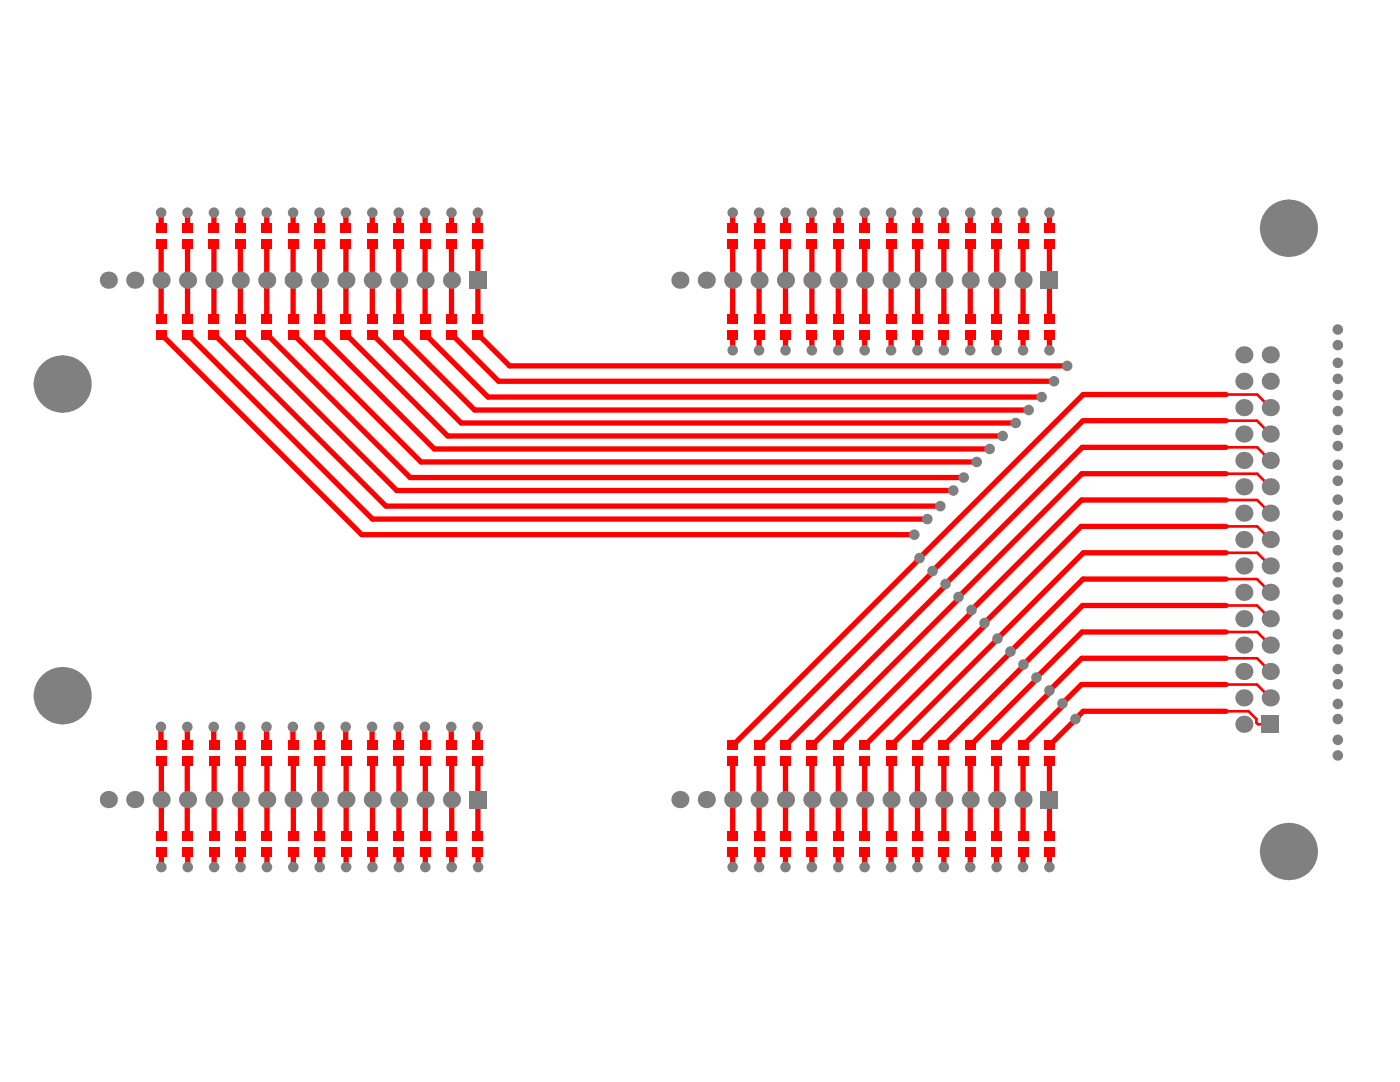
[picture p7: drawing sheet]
<svg xmlns="http://www.w3.org/2000/svg" width="279mm" height="216mm" viewBox="0 0 279 216" stroke-linecap="round" stroke-linejoin="round" font-family="sans-serif">
<g fill="none" stroke="#f00" stroke-width="1.1">
<path d="M32.2 42.4v3.1M37.4 42.4v3.1M42.7 42.4v3.1M48 42.4v3.1M53.2 42.4v3.1M58.5 42.4v3.1M63.8 42.4v3.1M69 42.4v3.1M74.3 42.4v3.1M79.6 42.4v3.1M84.8 42.4v3.1M90.1 42.4v3.1"/>
<path d="M95.4 42.4v3.1M146.2 42.4v3.1M151.5 42.4v3.1M156.8 42.4v3.1M162 42.4v3.1M167.3 42.4v3.1M172.6 42.4v3.1M177.8 42.4v3.1M183.1 42.4v3.1M188.4 42.4v3.1M193.6 42.4v3.1M198.9 42.4v3.1"/>
<path d="M204.2 42.4v3.1M209.4 42.4v3.1M32.2 66.8l40 39.9h110.3M37.4 66.8l36.9 36.8h110.8M42.7 66.8l34.3 34.2h110.7M48 66.8l31.2 31.1h111.1M53.2 66.8l28.7 28.5h110.4M58.5 66.8l25.5 25.4h110.9M63.8 66.8l22.9 22.8h110.8M69 66.8l20.4 20.2h110.7M74.3 66.8l17.7 17.6h110.7M79.6 66.8l15.1 15h110.6"/>
<path d="M84.8 66.8l12.6 12.4h110.5M90.1 66.8l9.4 9.3h110.9M95.4 66.8l6.3 6.2h111.3M146.2 66.8v3.1M151.5 66.8v3.1M156.8 66.8v3.1M162 66.8v3.1M167.3 66.8v3.1M172.6 66.8v3.1M177.8 66.8v3.1M183.1 66.8v3.1M188.4 66.8v3.1"/>
<path d="M193.6 66.8v3.1M198.9 66.8v3.1M204.2 66.8v3.1M244.7 78.7h-28.5l-70 70M244.7 89.3h-28.7l-27.5 27.4v.3l-31.7 31.7M244.7 94.5h-28.8l-24.8 24.8v.4l-29.1 29M244.7 99.8h-28.9l-22.1 22.1v.5l-26.4 26.3M244.7 83.9h-28.6l-30 30v.3l-34.6 34.5M244.7 105h-28.9l-19.5 19.5v.6l-23.6 23.6M244.7 110.3h-28.5l-38.4 38.4M244.7 115.5h-28.6l-32.9 33.2M244.7 120.8h-28.7l-11.9 12v.3l-15.7 15.6"/>
<path d="M244.7 126.1h-28.8l-9.3 9.3v.4l-13 12.9M244.7 131.4h-28.8l-6.7 6.6v.4l-10.3 10.3M244.7 136.6h-28.9l-4 4v.5l-7.6 7.6M32.1 145v3.1M37.4 145v3.1M42.7 145v3.1M47.9 145v3.1M53.2 145v3.1M58.5 145v3.1M63.7 145v3.1M69 145v3.1M74.3 145v3.1"/>
<path d="M79.5 145v3.1M84.8 145v3.1M90.1 145v3.1M95.3 145v3.1M244.7 141.9h-28.5l-6.8 6.8M32.2 169.9v3.1M37.5 169.9v3.1M42.7 169.9v3.1M48 169.9v3.1M53.3 169.9v3.1M58.5 169.9v3.1M63.8 169.9v3.1"/>
<path d="M69.1 169.9v3.1M74.3 169.9v3.1M79.6 169.9v3.1M84.9 169.9v3.1M90.1 169.9v3.1M95.4 169.9v3.1M146.2 169.9v3.1M151.5 169.9v3.1M156.8 169.9v3.1M162 169.9v3.1M167.3 169.9v3.1M172.6 169.9v3.1"/>
<path d="M177.8 169.9v3.1M183.1 169.9v3.1M188.4 169.9v3.1M193.6 169.9v3.1M198.9 169.9v3.1M204.2 169.9v3.1M209.4 169.9v3.1"/>
</g>
<path d="M244.7 141.9h4.5l1.5 1.6v.7l.4 .3h2.4" fill="none" stroke="#f00" stroke-width=".53"/>
<g fill="#f00">
<circle cx="146.2" cy="66.8" r=".26"/>
<circle cx="151.5" cy="66.8" r=".26"/>
<circle cx="156.8" cy="66.8" r=".26"/>
<circle cx="162" cy="66.8" r=".26"/>
<circle cx="167.3" cy="66.8" r=".26"/>
<circle cx="172.6" cy="66.8" r=".26"/>
<circle cx="177.8" cy="66.8" r=".26"/>
<circle cx="183.1" cy="66.8" r=".26"/>
<circle cx="188.4" cy="66.8" r=".26"/>
<circle cx="193.6" cy="66.8" r=".26"/>
<circle cx="198.9" cy="66.8" r=".26"/>
<circle cx="204.2" cy="66.8" r=".26"/>
</g>
<path d="M209.4 66.8v3.1" fill="none" stroke="#f00" stroke-width="1.1"/>
<circle cx="209.4" cy="66.8" r=".26" fill="#f00"/>
<path d="M244.7 78.7h6.2l2.6 2.6M244.7 99.8h6.2l2.6 2.6M244.7 94.5h6.2l2.6 2.6M244.7 89.3h6.2l2.6 2.6M244.7 83.9h6.1l2.7 2.7M244.7 115.5h6.2l2.6 2.7M244.7 110.3h6.2l2.6 2.6M244.7 105h6.2l2.6 2.7M244.7 136.6h6.1l2.7 2.7M244.7 131.4h6.2l2.6 2.6M244.7 126.1h6.2l2.6 2.6M244.7 120.8h6.2l2.6 2.7" fill="none" stroke="#f00" stroke-width=".53"/>
<g fill="none" stroke="#f00" stroke-width="1.1">
<path d="M32.2 48.7v15M37.4 48.7v15M42.7 48.7v15M48 48.7v15M53.2 48.7v15M58.5 48.7v15M63.8 48.7v15M69 48.7v15M74.3 48.7v15M79.6 48.7v15M84.8 48.7v15M90.1 48.7v15"/>
<path d="M95.4 48.7v15M146.2 48.7v15M151.5 48.7v15M156.8 48.7v15M162 48.7v15M167.3 48.7v15M172.6 48.7v15M177.8 48.7v15M183.1 48.7v15M188.4 48.7v15M193.6 48.7v15M198.9 48.7v15"/>
<path d="M204.2 48.7v15M209.4 48.7v15M32.2 151.8v15M37.4 151.8v15M42.7 151.8v15M48 151.8v15M53.3 151.8v15M58.5 151.8v15M63.8 151.8v15M69.1 151.8v15M74.3 151.8v15M79.6 151.8v15"/>
<path d="M84.9 151.8v15M90.1 151.8v15M146.2 151.8v15M151.5 151.8v15M156.8 151.8v15M162 151.8v15M167.3 151.8v15M172.6 148.7h.1M172.6 151.8v15M177.8 151.8v15M183.1 148.7h.1M183.1 151.8v15"/>
<path d="M188.4 151.8v15M193.6 151.8v15M198.9 151.8v15M204.2 151.8v15M209.4 151.8v15"/>
</g>
<circle cx="95.4" cy="159.5" r=".53" fill="#f00"/>
<path d="M95.4 151.8v15" fill="none" stroke="#f00" stroke-width="1.1"/>
<g fill="#808080">
<circle cx="12.4" cy="143.5" r="1.05"/>
<circle cx="17.1" cy="138.8" r="1.05"/>
<circle cx="7.7" cy="138.8" r="1.05"/>
<circle cx="12.4" cy="134.2" r="1.05"/>
<circle cx="15.5" cy="135.7" r="1.05"/>
<circle cx="9.3" cy="135.7" r="1.05"/>
<circle cx="15.5" cy="141.9" r="1.05"/>
<circle cx="9.3" cy="141.9" r="1.05"/>
<circle cx="12.4" cy="81.3" r="1.05"/>
<circle cx="17.1" cy="76.6" r="1.05"/>
<circle cx="7.7" cy="76.6" r="1.05"/>
<circle cx="12.4" cy="72" r="1.05"/>
<circle cx="15.5" cy="73.5" r="1.05"/>
<circle cx="9.3" cy="73.5" r="1.05"/>
<circle cx="15.5" cy="79.7" r="1.05"/>
<circle cx="9.3" cy="79.7" r="1.05"/>
<circle cx="257.1" cy="174.6" r="1.05"/>
<circle cx="261.8" cy="169.9" r="1.05"/>
<circle cx="252.5" cy="169.9" r="1.05"/>
<circle cx="257.1" cy="165.2" r="1.05"/>
<circle cx="260.3" cy="166.8" r="1.05"/>
<circle cx="254" cy="166.8" r="1.05"/>
<circle cx="260.3" cy="173" r="1.05"/>
<circle cx="254" cy="173" r="1.05"/>
<circle cx="254" cy="48.7" r="1.05"/>
<circle cx="260.3" cy="48.7" r="1.05"/>
<circle cx="254" cy="42.4" r="1.05"/>
<circle cx="260.3" cy="42.4" r="1.05"/>
<circle cx="257.1" cy="40.9" r="1.05"/>
<circle cx="252.5" cy="45.5" r="1.05"/>
<circle cx="261.8" cy="45.5" r="1.05"/>
<circle cx="257.1" cy="50.2" r="1.05"/>
<circle cx="267" cy="150.7" r="1.05"/>
<circle cx="267" cy="147.6" r="1.05"/>
<circle cx="267" cy="143.5" r="1.05"/>
<circle cx="267" cy="140.5" r="1.05"/>
<circle cx="267" cy="136.5" r="1.05"/>
<circle cx="267" cy="133.5" r="1.05"/>
<circle cx="267" cy="129.6" r="1.05"/>
<circle cx="267" cy="126.6" r="1.05"/>
<circle cx="267" cy="122.6" r="1.05"/>
<circle cx="267" cy="119.6" r="1.05"/>
<circle cx="267" cy="116.2" r="1.05"/>
<circle cx="267" cy="113.2" r="1.05"/>
<circle cx="267" cy="109.8" r="1.05"/>
<circle cx="267" cy="106.7" r="1.05"/>
<circle cx="267" cy="102.9" r="1.05"/>
<circle cx="267" cy="99.7" r="1.05"/>
<circle cx="267" cy="95.9" r="1.05"/>
<circle cx="267" cy="92.7" r="1.05"/>
<circle cx="267" cy="89" r="1.05"/>
<circle cx="267" cy="85.8" r="1.05"/>
<circle cx="267" cy="82" r="1.05"/>
<circle cx="267" cy="78.8" r="1.05"/>
<circle cx="267" cy="75.6" r="1.05"/>
<circle cx="267" cy="72.4" r="1.05"/>
<circle cx="267" cy="68.9" r="1.05"/>
<circle cx="267" cy="65.8" r="1.05"/>
<circle cx="213" cy="73" r="1.05"/>
<circle cx="37.5" cy="173" r="1.05"/>
<circle cx="42.7" cy="173" r="1.05"/>
<circle cx="48" cy="173" r="1.05"/>
<circle cx="58.5" cy="173" r="1.05"/>
<circle cx="63.8" cy="173" r="1.05"/>
<circle cx="69.1" cy="173" r="1.05"/>
<circle cx="74.3" cy="173" r="1.05"/>
<circle cx="79.6" cy="173" r="1.05"/>
<circle cx="84.9" cy="173" r="1.05"/>
<circle cx="90.1" cy="173" r="1.05"/>
<circle cx="53.3" cy="173" r="1.05"/>
<circle cx="151.5" cy="173" r="1.05"/>
<circle cx="156.8" cy="173" r="1.05"/>
<circle cx="162" cy="173" r="1.05"/>
<circle cx="167.3" cy="173" r="1.05"/>
<circle cx="172.6" cy="173" r="1.05"/>
<circle cx="177.8" cy="173" r="1.05"/>
<circle cx="183.1" cy="173" r="1.05"/>
<circle cx="188.4" cy="173" r="1.05"/>
<circle cx="193.6" cy="173" r="1.05"/>
<circle cx="198.9" cy="173" r="1.05"/>
<circle cx="204.2" cy="173" r="1.05"/>
<circle cx="204.2" cy="42.4" r="1.05"/>
<circle cx="198.9" cy="42.4" r="1.05"/>
<circle cx="193.6" cy="42.4" r="1.05"/>
<circle cx="188.4" cy="42.4" r="1.05"/>
<circle cx="183.1" cy="42.4" r="1.05"/>
<circle cx="177.8" cy="42.4" r="1.05"/>
<circle cx="172.6" cy="42.4" r="1.05"/>
<circle cx="167.3" cy="42.4" r="1.05"/>
<circle cx="162" cy="42.4" r="1.05"/>
<circle cx="156.8" cy="42.4" r="1.05"/>
<circle cx="151.5" cy="42.4" r="1.05"/>
<circle cx="90.1" cy="42.4" r="1.05"/>
<circle cx="84.8" cy="42.4" r="1.05"/>
<circle cx="79.6" cy="42.4" r="1.05"/>
<circle cx="74.3" cy="42.4" r="1.05"/>
<circle cx="69" cy="42.4" r="1.05"/>
<circle cx="63.8" cy="42.4" r="1.05"/>
<circle cx="58.5" cy="42.4" r="1.05"/>
<circle cx="53.2" cy="42.4" r="1.05"/>
<circle cx="48" cy="42.4" r="1.05"/>
<circle cx="42.7" cy="42.4" r="1.05"/>
<circle cx="37.4" cy="42.4" r="1.05"/>
<circle cx="32.2" cy="42.4" r="1.05"/>
<circle cx="95.4" cy="42.4" r="1.05"/>
<circle cx="146.2" cy="42.4" r="1.05"/>
<circle cx="209.4" cy="42.4" r="1.05"/>
<circle cx="146.2" cy="173" r="1.05"/>
<circle cx="209.4" cy="173" r="1.05"/>
<circle cx="32.2" cy="173" r="1.05"/>
<circle cx="95.4" cy="173" r="1.05"/>
<circle cx="182.5" cy="106.7" r="1.05"/>
<circle cx="185.1" cy="103.6" r="1.05"/>
<circle cx="187.7" cy="101" r="1.05"/>
<circle cx="190.3" cy="97.9" r="1.05"/>
<circle cx="192.3" cy="95.3" r="1.05"/>
<circle cx="194.9" cy="92.2" r="1.05"/>
<circle cx="197.5" cy="89.6" r="1.05"/>
<circle cx="200.1" cy="87" r="1.05"/>
<circle cx="202.7" cy="84.4" r="1.05"/>
<circle cx="205.3" cy="81.8" r="1.05"/>
<circle cx="207.9" cy="79.2" r="1.05"/>
<circle cx="210.4" cy="76.1" r="1.05"/>
<circle cx="53.2" cy="145" r="1.05"/>
<circle cx="47.9" cy="145" r="1.05"/>
<circle cx="212" cy="140.4" r="1.05"/>
<circle cx="214.6" cy="143.5" r="1.05"/>
<circle cx="209.4" cy="137.8" r="1.05"/>
<circle cx="206.8" cy="135.2" r="1.05"/>
<circle cx="204.3" cy="132.6" r="1.05"/>
<circle cx="201.7" cy="130" r="1.05"/>
<circle cx="199.1" cy="127.4" r="1.05"/>
<circle cx="196.5" cy="124.3" r="1.05"/>
<circle cx="193.9" cy="121.7" r="1.05"/>
<circle cx="191.3" cy="119.1" r="1.05"/>
<circle cx="188.7" cy="116.5" r="1.05"/>
<circle cx="186.1" cy="113.9" r="1.05"/>
<circle cx="183.5" cy="111.4" r="1.05"/>
<circle cx="32.1" cy="145" r="1.05"/>
<circle cx="74.3" cy="145" r="1.05"/>
<circle cx="95.3" cy="145" r="1.05"/>
<circle cx="90.1" cy="145" r="1.05"/>
<circle cx="63.7" cy="145" r="1.05"/>
<circle cx="58.5" cy="145" r="1.05"/>
<circle cx="37.4" cy="145" r="1.05"/>
<circle cx="84.8" cy="145" r="1.05"/>
<circle cx="79.5" cy="145" r="1.05"/>
<circle cx="42.7" cy="145" r="1.05"/>
<circle cx="69" cy="145" r="1.05"/>
<circle cx="172.6" cy="69.9" r="1.05"/>
<circle cx="198.9" cy="69.9" r="1.05"/>
<circle cx="162" cy="69.9" r="1.05"/>
<circle cx="156.8" cy="69.9" r="1.05"/>
<circle cx="188.4" cy="69.9" r="1.05"/>
<circle cx="204.2" cy="69.9" r="1.05"/>
<circle cx="193.6" cy="69.9" r="1.05"/>
<circle cx="183.1" cy="69.9" r="1.05"/>
<circle cx="177.8" cy="69.9" r="1.05"/>
<circle cx="151.5" cy="69.9" r="1.05"/>
<circle cx="146.2" cy="69.9" r="1.05"/>
<circle cx="167.3" cy="69.9" r="1.05"/>
<circle cx="209.4" cy="69.9" r="1.05"/>
<circle cx="69" cy="159.5" r="1.71"/>
<circle cx="53.2" cy="159.5" r="1.71"/>
<circle cx="32.2" cy="159.5" r="1.71"/>
<circle cx="12.4" cy="138.8" r="5.7"/>
<circle cx="21.6" cy="159.5" r="1.71"/>
<circle cx="26.9" cy="159.5" r="1.71"/>
<circle cx="37.4" cy="159.5" r="1.71"/>
<circle cx="42.7" cy="159.5" r="1.71"/>
<circle cx="48" cy="159.5" r="1.71"/>
<circle cx="58.5" cy="159.5" r="1.71"/>
<circle cx="63.8" cy="159.5" r="1.71"/>
<circle cx="74.3" cy="159.5" r="1.71"/>
<circle cx="79.6" cy="159.5" r="1.71"/>
<circle cx="84.8" cy="159.5" r="1.71"/>
<circle cx="90.1" cy="159.5" r="1.71"/>
<circle cx="135.7" cy="159.5" r="1.71"/>
<circle cx="141" cy="159.5" r="1.71"/>
<circle cx="146.2" cy="159.5" r="1.71"/>
<circle cx="151.5" cy="159.5" r="1.71"/>
<circle cx="156.8" cy="159.5" r="1.71"/>
<circle cx="162" cy="159.5" r="1.71"/>
<circle cx="167.3" cy="159.5" r="1.71"/>
<circle cx="172.6" cy="159.5" r="1.71"/>
<circle cx="177.8" cy="159.5" r="1.71"/>
<circle cx="183.1" cy="159.5" r="1.71"/>
<circle cx="188.4" cy="159.5" r="1.71"/>
<circle cx="193.6" cy="159.5" r="1.71"/>
<circle cx="198.9" cy="159.5" r="1.71"/>
<circle cx="204.2" cy="159.5" r="1.71"/>
<circle cx="248.2" cy="139.3" r="1.71"/>
<circle cx="248.2" cy="144.5" r="1.71"/>
<circle cx="248.2" cy="134" r="1.71"/>
<circle cx="248.2" cy="128.7" r="1.71"/>
<circle cx="248.2" cy="123.5" r="1.71"/>
<circle cx="248.2" cy="118.2" r="1.71"/>
<circle cx="12.4" cy="76.6" r="5.7"/>
<circle cx="74.3" cy="55.9" r="1.71"/>
<circle cx="69" cy="55.9" r="1.71"/>
<circle cx="58.5" cy="55.9" r="1.71"/>
<circle cx="21.6" cy="55.9" r="1.71"/>
<circle cx="26.9" cy="55.9" r="1.71"/>
<circle cx="32.2" cy="55.9" r="1.71"/>
<circle cx="37.4" cy="55.9" r="1.71"/>
<circle cx="42.7" cy="55.9" r="1.71"/>
<circle cx="48" cy="55.9" r="1.71"/>
<circle cx="53.2" cy="55.9" r="1.71"/>
<circle cx="63.8" cy="55.9" r="1.71"/>
<circle cx="79.6" cy="55.9" r="1.71"/>
<circle cx="84.8" cy="55.9" r="1.71"/>
<circle cx="90.1" cy="55.9" r="1.71"/>
<circle cx="135.7" cy="55.9" r="1.71"/>
<circle cx="141" cy="55.9" r="1.71"/>
<circle cx="146.2" cy="55.9" r="1.71"/>
<circle cx="248.2" cy="91.9" r="1.71"/>
<circle cx="248.2" cy="81.3" r="1.71"/>
<circle cx="248.2" cy="76.1" r="1.71"/>
<circle cx="248.2" cy="102.4" r="1.71"/>
<circle cx="248.2" cy="70.8" r="1.71"/>
<circle cx="248.2" cy="97.1" r="1.71"/>
<circle cx="248.2" cy="112.9" r="1.71"/>
<circle cx="248.2" cy="107.7" r="1.71"/>
<circle cx="151.5" cy="55.9" r="1.71"/>
<circle cx="156.8" cy="55.9" r="1.71"/>
<circle cx="162" cy="55.9" r="1.71"/>
<circle cx="167.3" cy="55.9" r="1.71"/>
<circle cx="172.6" cy="55.9" r="1.71"/>
<circle cx="177.8" cy="55.9" r="1.71"/>
<circle cx="183.1" cy="55.9" r="1.71"/>
<circle cx="188.4" cy="55.9" r="1.71"/>
<circle cx="193.6" cy="55.9" r="1.71"/>
<circle cx="198.9" cy="55.9" r="1.71"/>
<circle cx="204.2" cy="55.9" r="1.71"/>
<circle cx="253.5" cy="112.9" r="1.71"/>
<circle cx="253.5" cy="128.7" r="1.71"/>
<circle cx="253.5" cy="123.5" r="1.71"/>
<circle cx="253.5" cy="118.2" r="1.71"/>
<circle cx="253.5" cy="134" r="1.71"/>
<circle cx="253.5" cy="139.3" r="1.71"/>
<circle cx="257.1" cy="169.9" r="5.7"/>
<circle cx="248.2" cy="86.6" r="1.71"/>
<circle cx="253.5" cy="107.7" r="1.71"/>
<circle cx="253.5" cy="86.6" r="1.71"/>
<circle cx="253.5" cy="91.9" r="1.71"/>
<circle cx="253.5" cy="70.8" r="1.71"/>
<circle cx="253.5" cy="76.1" r="1.71"/>
<circle cx="253.5" cy="81.3" r="1.71"/>
<circle cx="253.5" cy="97.1" r="1.71"/>
<circle cx="253.5" cy="102.4" r="1.71"/>
<circle cx="257.1" cy="45.5" r="5.7"/>
</g>
<g fill="#808080">
<path d="M93.7 157.8h3.4v3.5h-3.4z" fill-rule="evenodd"/>
<path d="M207.7 157.8h3.5v3.5h-3.5z" fill-rule="evenodd"/>
<path d="M93.7 54.2h3.4v3.4h-3.4z" fill-rule="evenodd"/>
<path d="M207.7 54.2h3.5v3.4h-3.5z" fill-rule="evenodd"/>
<path d="M251.8 142.8h3.4v3.4h-3.4z" fill-rule="evenodd"/>
</g>
<g fill="#f00">
<path d="M145.2 47.7h2.1v1.9h-2.1z" fill-rule="evenodd"/>
<path d="M145.2 44.6h2.1v1.9h-2.1z" fill-rule="evenodd"/>
<path d="M145.2 65.9h2.1v1.8h-2.1z" fill-rule="evenodd"/>
<path d="M145.2 62.7h2.1v1.9h-2.1z" fill-rule="evenodd"/>
<path d="M166.3 47.7h2v1.9h-2z" fill-rule="evenodd"/>
<path d="M166.3 44.6h2v1.9h-2z" fill-rule="evenodd"/>
<path d="M166.3 65.9h2v1.8h-2z" fill-rule="evenodd"/>
<path d="M166.3 62.7h2v1.9h-2z" fill-rule="evenodd"/>
<path d="M31.1 65.9h2.1v1.8h-2.1z" fill-rule="evenodd"/>
<path d="M31.1 62.7h2.1v1.9h-2.1z" fill-rule="evenodd"/>
<path d="M31.1 47.7h2.1v1.9h-2.1z" fill-rule="evenodd"/>
<path d="M31.1 44.6h2.1v1.9h-2.1z" fill-rule="evenodd"/>
<path d="M36.4 65.9h2.1v1.8h-2.1z" fill-rule="evenodd"/>
<path d="M36.4 62.7h2.1v1.9h-2.1z" fill-rule="evenodd"/>
<path d="M36.4 47.7h2.1v1.9h-2.1z" fill-rule="evenodd"/>
<path d="M36.4 44.6h2.1v1.9h-2.1z" fill-rule="evenodd"/>
<path d="M41.7 65.9h2v1.8h-2z" fill-rule="evenodd"/>
<path d="M41.7 62.7h2v1.9h-2z" fill-rule="evenodd"/>
<path d="M41.7 47.7h2v1.9h-2z" fill-rule="evenodd"/>
<path d="M41.7 44.6h2v1.9h-2z" fill-rule="evenodd"/>
<path d="M46.9 65.9h2.1v1.8h-2.1z" fill-rule="evenodd"/>
<path d="M46.9 62.7h2.1v1.9h-2.1z" fill-rule="evenodd"/>
<path d="M46.9 47.7h2.1v1.9h-2.1z" fill-rule="evenodd"/>
<path d="M46.9 44.6h2.1v1.9h-2.1z" fill-rule="evenodd"/>
<path d="M52.2 65.9h2.1v1.8h-2.1z" fill-rule="evenodd"/>
<path d="M52.2 62.7h2.1v1.9h-2.1z" fill-rule="evenodd"/>
<path d="M52.2 47.7h2.1v1.9h-2.1z" fill-rule="evenodd"/>
<path d="M52.2 44.6h2.1v1.9h-2.1z" fill-rule="evenodd"/>
<path d="M57.5 47.7h2v1.9h-2z" fill-rule="evenodd"/>
<path d="M57.5 44.6h2v1.9h-2z" fill-rule="evenodd"/>
<path d="M57.5 65.9h2v1.8h-2z" fill-rule="evenodd"/>
<path d="M57.5 62.7h2v1.9h-2z" fill-rule="evenodd"/>
<path d="M62.7 65.9h2.1v1.8h-2.1z" fill-rule="evenodd"/>
<path d="M62.7 62.7h2.1v1.9h-2.1z" fill-rule="evenodd"/>
<path d="M62.7 47.7h2.1v1.9h-2.1z" fill-rule="evenodd"/>
<path d="M62.7 44.6h2.1v1.9h-2.1z" fill-rule="evenodd"/>
<path d="M68 47.7h2.1v1.9h-2.1z" fill-rule="evenodd"/>
<path d="M68 44.6h2.1v1.9h-2.1z" fill-rule="evenodd"/>
<path d="M68 65.9h2.1v1.8h-2.1z" fill-rule="evenodd"/>
<path d="M68 62.7h2.1v1.9h-2.1z" fill-rule="evenodd"/>
<path d="M73.3 47.7h2v1.9h-2z" fill-rule="evenodd"/>
<path d="M73.3 44.6h2v1.9h-2z" fill-rule="evenodd"/>
<path d="M73.3 65.9h2v1.8h-2z" fill-rule="evenodd"/>
<path d="M73.3 62.7h2v1.9h-2z" fill-rule="evenodd"/>
<path d="M78.5 47.7h2.1v1.9h-2.1z" fill-rule="evenodd"/>
<path d="M78.5 44.6h2.1v1.9h-2.1z" fill-rule="evenodd"/>
<path d="M78.5 65.9h2.1v1.8h-2.1z" fill-rule="evenodd"/>
<path d="M78.5 62.7h2.1v1.9h-2.1z" fill-rule="evenodd"/>
<path d="M83.8 47.7h2.1v1.9h-2.1z" fill-rule="evenodd"/>
<path d="M83.8 44.6h2.1v1.9h-2.1z" fill-rule="evenodd"/>
<path d="M83.8 65.9h2.1v1.8h-2.1z" fill-rule="evenodd"/>
<path d="M83.8 62.7h2.1v1.9h-2.1z" fill-rule="evenodd"/>
<path d="M89.1 47.7h2v1.9h-2z" fill-rule="evenodd"/>
<path d="M89.1 44.6h2v1.9h-2z" fill-rule="evenodd"/>
<path d="M94.3 65.9h2.1v1.8h-2.1z" fill-rule="evenodd"/>
<path d="M94.3 62.7h2.1v1.9h-2.1z" fill-rule="evenodd"/>
<path d="M94.3 47.7h2.1v1.9h-2.1z" fill-rule="evenodd"/>
<path d="M94.3 44.6h2.1v1.9h-2.1z" fill-rule="evenodd"/>
<path d="M89.1 65.9h2v1.8h-2z" fill-rule="evenodd"/>
<path d="M89.1 62.7h2v1.9h-2z" fill-rule="evenodd"/>
<path d="M208.4 165.9h2.1v1.8h-2.1z" fill-rule="evenodd"/>
<path d="M208.4 169h2.1v1.8h-2.1z" fill-rule="evenodd"/>
<path d="M89.1 165.9h2.1v1.8h-2.1z" fill-rule="evenodd"/>
<path d="M89.1 169h2.1v1.8h-2.1z" fill-rule="evenodd"/>
<path d="M89.1 147.7h2.1v1.9h-2.1z" fill-rule="evenodd"/>
<path d="M89.1 150.8h2.1v1.9h-2.1z" fill-rule="evenodd"/>
<path d="M83.8 165.9h2.1v1.8h-2.1z" fill-rule="evenodd"/>
<path d="M83.8 169h2.1v1.8h-2.1z" fill-rule="evenodd"/>
<path d="M83.8 147.7h2.1v1.9h-2.1z" fill-rule="evenodd"/>
<path d="M83.8 150.8h2.1v1.9h-2.1z" fill-rule="evenodd"/>
<path d="M78.6 165.9h2.1v1.8h-2.1z" fill-rule="evenodd"/>
<path d="M78.6 169h2.1v1.8h-2.1z" fill-rule="evenodd"/>
<path d="M78.6 147.7h2.1v1.9h-2.1z" fill-rule="evenodd"/>
<path d="M78.6 150.8h2.1v1.9h-2.1z" fill-rule="evenodd"/>
<path d="M73.3 165.9h2.1v1.8h-2.1z" fill-rule="evenodd"/>
<path d="M73.3 169h2.1v1.8h-2.1z" fill-rule="evenodd"/>
<path d="M73.3 147.7h2.1v1.9h-2.1z" fill-rule="evenodd"/>
<path d="M73.3 150.8h2.1v1.9h-2.1z" fill-rule="evenodd"/>
<path d="M68 165.9h2.1v1.8h-2.1z" fill-rule="evenodd"/>
<path d="M68 169h2.1v1.8h-2.1z" fill-rule="evenodd"/>
<path d="M68 147.7h2.1v1.9h-2.1z" fill-rule="evenodd"/>
<path d="M68 150.8h2.1v1.9h-2.1z" fill-rule="evenodd"/>
<path d="M41.7 165.9h2.1v1.8h-2.1z" fill-rule="evenodd"/>
<path d="M41.7 169h2.1v1.8h-2.1z" fill-rule="evenodd"/>
<path d="M41.7 147.7h2.1v1.9h-2.1z" fill-rule="evenodd"/>
<path d="M41.7 150.8h2.1v1.9h-2.1z" fill-rule="evenodd"/>
<path d="M31.2 165.9h2v1.8h-2z" fill-rule="evenodd"/>
<path d="M31.2 169h2v1.8h-2z" fill-rule="evenodd"/>
<path d="M31.2 147.7h2v1.9h-2z" fill-rule="evenodd"/>
<path d="M31.2 150.8h2v1.9h-2z" fill-rule="evenodd"/>
<path d="M62.8 165.9h2v1.8h-2z" fill-rule="evenodd"/>
<path d="M62.8 169h2v1.8h-2z" fill-rule="evenodd"/>
<path d="M62.8 147.7h2v1.9h-2z" fill-rule="evenodd"/>
<path d="M62.8 150.8h2v1.9h-2z" fill-rule="evenodd"/>
<path d="M57.5 165.9h2.1v1.8h-2.1z" fill-rule="evenodd"/>
<path d="M57.5 169h2.1v1.8h-2.1z" fill-rule="evenodd"/>
<path d="M57.5 147.7h2.1v1.9h-2.1z" fill-rule="evenodd"/>
<path d="M57.5 150.8h2.1v1.9h-2.1z" fill-rule="evenodd"/>
<path d="M52.2 165.9h2.1v1.8h-2.1z" fill-rule="evenodd"/>
<path d="M52.2 169h2.1v1.8h-2.1z" fill-rule="evenodd"/>
<path d="M52.2 147.7h2.1v1.9h-2.1z" fill-rule="evenodd"/>
<path d="M52.2 150.8h2.1v1.9h-2.1z" fill-rule="evenodd"/>
<path d="M47 165.9h2v1.8h-2z" fill-rule="evenodd"/>
<path d="M47 169h2v1.8h-2z" fill-rule="evenodd"/>
<path d="M36.3 165.9h2.1v1.8h-2.1z" fill-rule="evenodd"/>
<path d="M36.3 169h2.1v1.8h-2.1z" fill-rule="evenodd"/>
<path d="M36.3 147.7h2.1v1.9h-2.1z" fill-rule="evenodd"/>
<path d="M36.3 150.8h2.1v1.9h-2.1z" fill-rule="evenodd"/>
<path d="M47 147.7h2v1.9h-2z" fill-rule="evenodd"/>
<path d="M47 150.8h2v1.9h-2z" fill-rule="evenodd"/>
<path d="M94.3 165.9h2.1v1.8h-2.1z" fill-rule="evenodd"/>
<path d="M94.3 169h2.1v1.8h-2.1z" fill-rule="evenodd"/>
<path d="M94.3 147.7h2.1v1.9h-2.1z" fill-rule="evenodd"/>
<path d="M94.3 150.8h2.1v1.9h-2.1z" fill-rule="evenodd"/>
<path d="M155.7 47.7h2.1v1.9h-2.1z" fill-rule="evenodd"/>
<path d="M155.7 44.6h2.1v1.9h-2.1z" fill-rule="evenodd"/>
<path d="M161 47.7h2.1v1.9h-2.1z" fill-rule="evenodd"/>
<path d="M161 44.6h2.1v1.9h-2.1z" fill-rule="evenodd"/>
<path d="M150.5 47.7h2v1.9h-2z" fill-rule="evenodd"/>
<path d="M150.5 44.6h2v1.9h-2z" fill-rule="evenodd"/>
<path d="M145.2 147.7h2.1v1.9h-2.1z" fill-rule="evenodd"/>
<path d="M145.2 150.8h2.1v1.9h-2.1z" fill-rule="evenodd"/>
<path d="M150.5 147.7h2v1.9h-2z" fill-rule="evenodd"/>
<path d="M150.5 150.8h2v1.9h-2z" fill-rule="evenodd"/>
<path d="M155.7 147.7h2.1v1.9h-2.1z" fill-rule="evenodd"/>
<path d="M155.7 150.8h2.1v1.9h-2.1z" fill-rule="evenodd"/>
<path d="M182.1 65.9h2v1.8h-2z" fill-rule="evenodd"/>
<path d="M182.1 62.7h2v1.9h-2z" fill-rule="evenodd"/>
<path d="M187.3 65.9h2.1v1.8h-2.1z" fill-rule="evenodd"/>
<path d="M187.3 62.7h2.1v1.9h-2.1z" fill-rule="evenodd"/>
<path d="M161 147.7h2.1v1.9h-2.1z" fill-rule="evenodd"/>
<path d="M161 150.8h2.1v1.9h-2.1z" fill-rule="evenodd"/>
<path d="M171.5 65.9h2.1v1.8h-2.1z" fill-rule="evenodd"/>
<path d="M171.5 62.7h2.1v1.9h-2.1z" fill-rule="evenodd"/>
<path d="M166.3 147.7h2v1.9h-2z" fill-rule="evenodd"/>
<path d="M166.3 150.8h2v1.9h-2z" fill-rule="evenodd"/>
<path d="M208.4 65.9h2.1v1.8h-2.1z" fill-rule="evenodd"/>
<path d="M208.4 62.7h2.1v1.9h-2.1z" fill-rule="evenodd"/>
<path d="M203.1 65.9h2.1v1.8h-2.1z" fill-rule="evenodd"/>
<path d="M203.1 62.7h2.1v1.9h-2.1z" fill-rule="evenodd"/>
<path d="M197.9 65.9h2v1.8h-2z" fill-rule="evenodd"/>
<path d="M197.9 62.7h2v1.9h-2z" fill-rule="evenodd"/>
<path d="M192.6 65.9h2.1v1.8h-2.1z" fill-rule="evenodd"/>
<path d="M192.6 62.7h2.1v1.9h-2.1z" fill-rule="evenodd"/>
<path d="M176.8 65.9h2.1v1.8h-2.1z" fill-rule="evenodd"/>
<path d="M176.8 62.7h2.1v1.9h-2.1z" fill-rule="evenodd"/>
<path d="M197.9 165.9h2v1.8h-2z" fill-rule="evenodd"/>
<path d="M197.9 169h2v1.8h-2z" fill-rule="evenodd"/>
<path d="M197.9 147.7h2v1.9h-2z" fill-rule="evenodd"/>
<path d="M197.9 150.8h2v1.9h-2z" fill-rule="evenodd"/>
<path d="M182.1 165.9h2v1.8h-2z" fill-rule="evenodd"/>
<path d="M182.1 169h2v1.8h-2z" fill-rule="evenodd"/>
<path d="M182.1 147.7h2v1.9h-2z" fill-rule="evenodd"/>
<path d="M182.1 150.8h2v1.9h-2z" fill-rule="evenodd"/>
<path d="M171.5 165.9h2.1v1.8h-2.1z" fill-rule="evenodd"/>
<path d="M171.5 169h2.1v1.8h-2.1z" fill-rule="evenodd"/>
<path d="M171.5 147.7h2.1v1.9h-2.1z" fill-rule="evenodd"/>
<path d="M171.5 150.8h2.1v1.9h-2.1z" fill-rule="evenodd"/>
<path d="M155.7 65.9h2.1v1.8h-2.1z" fill-rule="evenodd"/>
<path d="M155.7 62.7h2.1v1.9h-2.1z" fill-rule="evenodd"/>
<path d="M192.6 165.9h2.1v1.8h-2.1z" fill-rule="evenodd"/>
<path d="M192.6 169h2.1v1.8h-2.1z" fill-rule="evenodd"/>
<path d="M192.6 147.7h2.1v1.9h-2.1z" fill-rule="evenodd"/>
<path d="M192.6 150.8h2.1v1.9h-2.1z" fill-rule="evenodd"/>
<path d="M176.8 165.9h2.1v1.8h-2.1z" fill-rule="evenodd"/>
<path d="M176.8 169h2.1v1.8h-2.1z" fill-rule="evenodd"/>
<path d="M176.8 147.7h2.1v1.9h-2.1z" fill-rule="evenodd"/>
<path d="M176.8 150.8h2.1v1.9h-2.1z" fill-rule="evenodd"/>
<path d="M187.3 165.9h2.1v1.8h-2.1z" fill-rule="evenodd"/>
<path d="M187.3 169h2.1v1.8h-2.1z" fill-rule="evenodd"/>
<path d="M187.3 147.7h2.1v1.9h-2.1z" fill-rule="evenodd"/>
<path d="M187.3 150.8h2.1v1.9h-2.1z" fill-rule="evenodd"/>
<path d="M145.2 165.9h2.1v1.8h-2.1z" fill-rule="evenodd"/>
<path d="M145.2 169h2.1v1.8h-2.1z" fill-rule="evenodd"/>
<path d="M150.5 165.9h2v1.8h-2z" fill-rule="evenodd"/>
<path d="M150.5 169h2v1.8h-2z" fill-rule="evenodd"/>
<path d="M155.7 165.9h2.1v1.8h-2.1z" fill-rule="evenodd"/>
<path d="M155.7 169h2.1v1.8h-2.1z" fill-rule="evenodd"/>
<path d="M203.1 165.9h2.1v1.8h-2.1z" fill-rule="evenodd"/>
<path d="M203.1 169h2.1v1.8h-2.1z" fill-rule="evenodd"/>
<path d="M203.1 147.7h2.1v1.9h-2.1z" fill-rule="evenodd"/>
<path d="M203.1 150.8h2.1v1.9h-2.1z" fill-rule="evenodd"/>
<path d="M182.1 47.7h2v1.9h-2z" fill-rule="evenodd"/>
<path d="M182.1 44.6h2v1.9h-2z" fill-rule="evenodd"/>
<path d="M208.4 147.7h2.1v1.9h-2.1z" fill-rule="evenodd"/>
<path d="M208.4 150.8h2.1v1.9h-2.1z" fill-rule="evenodd"/>
<path d="M187.3 47.7h2.1v1.9h-2.1z" fill-rule="evenodd"/>
<path d="M187.3 44.6h2.1v1.9h-2.1z" fill-rule="evenodd"/>
<path d="M161 165.9h2.1v1.8h-2.1z" fill-rule="evenodd"/>
<path d="M161 169h2.1v1.8h-2.1z" fill-rule="evenodd"/>
<path d="M171.5 47.7h2.1v1.9h-2.1z" fill-rule="evenodd"/>
<path d="M171.5 44.6h2.1v1.9h-2.1z" fill-rule="evenodd"/>
<path d="M166.3 165.9h2v1.8h-2z" fill-rule="evenodd"/>
<path d="M166.3 169h2v1.8h-2z" fill-rule="evenodd"/>
<path d="M208.4 47.7h2.1v1.9h-2.1z" fill-rule="evenodd"/>
<path d="M208.4 44.6h2.1v1.9h-2.1z" fill-rule="evenodd"/>
<path d="M203.1 47.7h2.1v1.9h-2.1z" fill-rule="evenodd"/>
<path d="M203.1 44.6h2.1v1.9h-2.1z" fill-rule="evenodd"/>
<path d="M197.9 47.7h2v1.9h-2z" fill-rule="evenodd"/>
<path d="M197.9 44.6h2v1.9h-2z" fill-rule="evenodd"/>
<path d="M192.6 47.7h2.1v1.9h-2.1z" fill-rule="evenodd"/>
<path d="M192.6 44.6h2.1v1.9h-2.1z" fill-rule="evenodd"/>
<path d="M176.8 47.7h2.1v1.9h-2.1z" fill-rule="evenodd"/>
<path d="M176.8 44.6h2.1v1.9h-2.1z" fill-rule="evenodd"/>
<path d="M161 65.9h2.1v1.8h-2.1z" fill-rule="evenodd"/>
<path d="M161 62.7h2.1v1.9h-2.1z" fill-rule="evenodd"/>
<path d="M150.5 65.9h2v1.8h-2z" fill-rule="evenodd"/>
<path d="M150.5 62.7h2v1.9h-2z" fill-rule="evenodd"/>
</g>
</svg>
